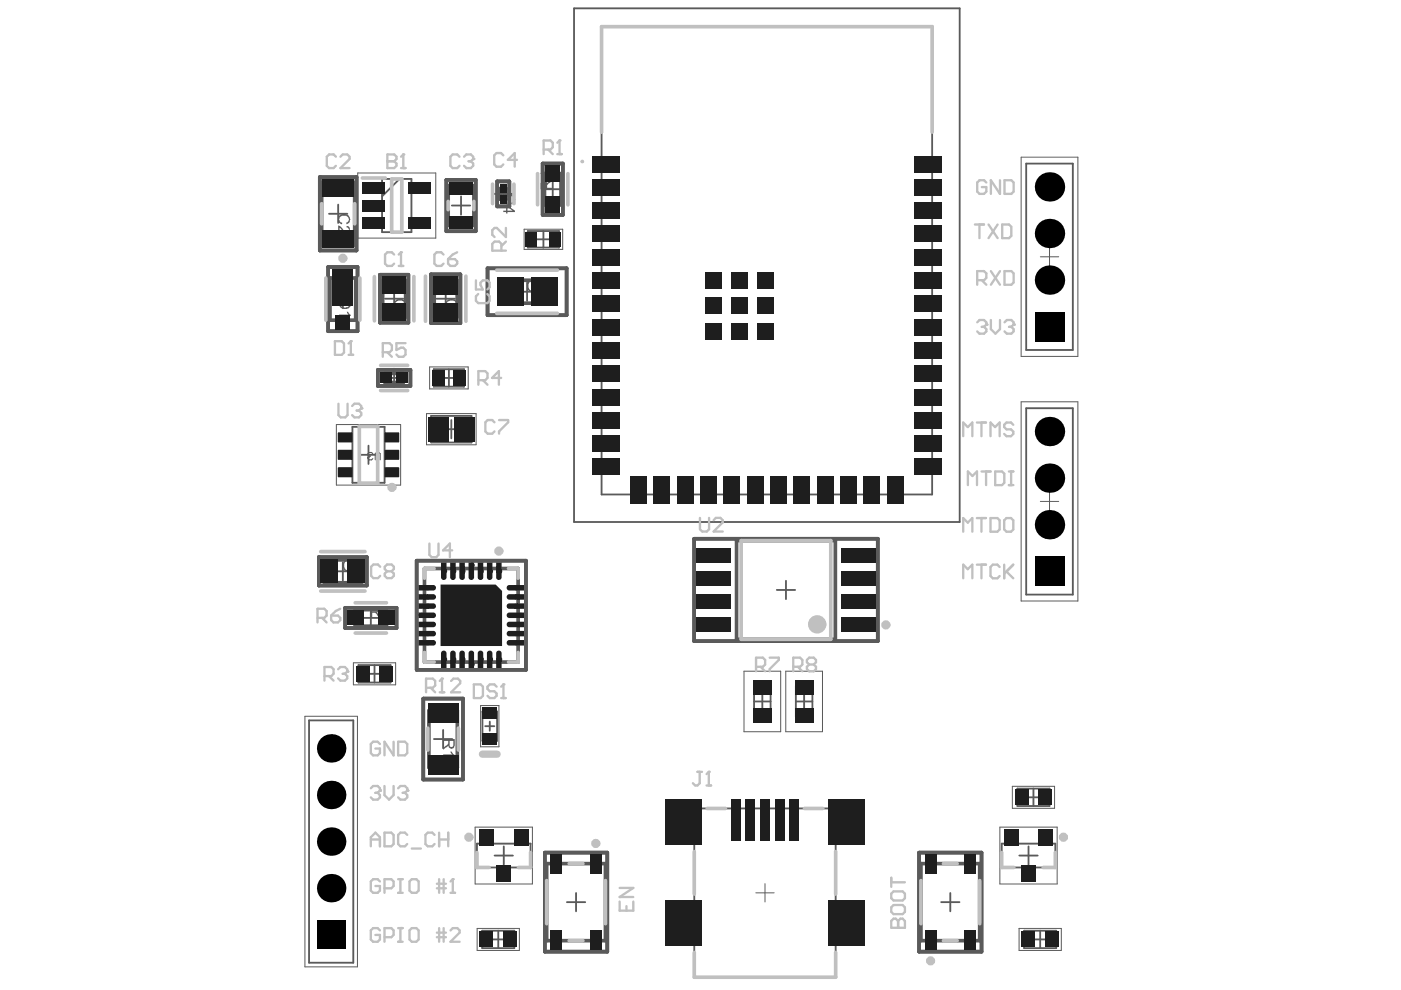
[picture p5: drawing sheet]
<svg xmlns="http://www.w3.org/2000/svg" width="297mm" height="210mm" viewBox="0 0 297 210" stroke-linecap="round" stroke-linejoin="round" font-family="sans-serif">
<g fill="none" stroke="#5a5a5a" stroke-width=".39">
<path d="M121.7 1.8h81.8v108.9h-81.8zM127.5 5.7h70.1v99.1h-70.1zM81 37.9h6.2v11.3h-6.2zM84.7 37.9l-3.7 3.7M106.7 39.2v3.9M117.2 38.2v3.9M217.6 34.7h9.9v39.5h-9.9zM69.8 45.3h3.8M71.7 43.4v3.9M95.8 43.6h3.9M97.7 41.6v3.9M104.8 41.1h3.8"/>
<path d="M111.8 59.9v3.9M111.9 49h6.6v3.5h-6.6zM113.5 50.7h3.5M115.2 49v3.5M115.2 40.1h3.9M70.7 63.4h3.9M72.7 61.5v3.9M81.6 63.3h3.9M83.6 61.4v3.9M83.6 78.2v3.9M92 78.3h6.4v3.7h-6.4zM92.5 63.3h3.9"/>
<path d="M94.5 61.4v3.9M95.2 78.3v3.7M109.8 61.9h3.9M74.7 90.5h6.8v11.9h-6.8zM76.2 96.4h3.9M78.1 94.5v3.9M81.6 80.1h3.9M91.4 88.2h8.6v5.6h-8.6zM93.3 80.1h3.7M93.7 91h3.9M95.7 89.1v3.8M217.6 86.6h9.9v39.5h-9.9z"/>
<path d="M72.7 119.2v3.9M70.7 121.1h3.9M76.7 131h3.9M78.6 129.1v3.9M98 130.5h3.9M99.9 128.5v3.9M164.7 125.1h3.9M166.6 123.1v3.9M65.5 152.7h9.4v51.4h-9.4zM76 141h6.8v3.7h-6.8zM77.6 142.9h3.7M79.4 141v3.7"/>
<path d="M92 156.7h3.9M94 154.8v3.8M102.3 150.9h3.1v6.2h-3.1zM102.9 154h1.9M103.8 153v1.9M159.9 148.7h3.5M159.9 145.4h3.5v6.6h-3.5zM161.6 147v3.5M168.7 148.7h3.5M168.7 145.4h3.5v6.6h-3.5zM170.5 147v3.5M101.1 178.9h11.4v5h-11.4z"/>
<path d="M106.8 179.5v3.8M147.2 171.4h30v35.8h-30zM212.4 178.9h11.4v5h-11.4zM215.7 167.2h6.8v3.7h-6.8zM217.3 169h3.7M218.1 179.5v3.8M219.1 167.2v3.7M102.2 197.3h6.8v3.7h-6.8zM103.8 199.2h3.7M104.9 181.4h3.9M105.6 197.3v3.7M120.2 191.3h3.9"/>
<path d="M122.1 189.3v3.9M199.5 191.3h3.9M201.5 189.3v3.9M216.1 181.4h3.9M217.1 197.3h6.8v3.7h-6.8zM218.7 199.2h3.7M220.5 197.3v3.7"/>
</g>
<g fill="none" stroke="#5a5a5a" stroke-width=".21">
<path d="M75.8 36.7h16.6v13.8h-16.6zM216.5 33.3h12v42.3h-12zM111.1 48.6h8.2v4.3h-8.2zM220.6 54.4h3.9M222.5 52.5v3.9M91.1 77.8h8.2v4.7h-8.2zM71.3 90h13.6v12.9h-13.6zM90.4 87.7h10.5v6.6h-10.5zM216.5 85.2h12v42.2h-12zM220.6 106.3h3.9M222.5 104.4v3.9M64.6 151.9h11.2v53.1h-11.2z"/>
<path d="M74.9 140.5h9v4.7h-9zM101.9 149.6h3.9v8.7h-3.9zM157.7 142.3h7.8v12.8h-7.8zM166.6 142.3h7.8v12.8h-7.8zM100.7 175.4h12.2v12h-12.2zM212 175.4h12.1v12h-12.1zM214.6 166.7h9v4.7h-9zM101.2 196.8h8.9v4.7h-8.9zM160.2 189.3h3.9M162.2 187.4v3.8M216.1 196.8h8.9v4.7h-8.9z"/>
</g>
<g fill="none" stroke="#5a5a5a" stroke-width=".78">
<path d="M67.8 37.5h7.8v15.6h-7.8zM68.2 38.7h7v13.2h-7zM94.6 38.1h6.3v10.9h-6.3zM95 39.4h5.5v8.4h-5.5zM105.4 38.5h2.6v5.3h-2.6zM106.1 39.9h1.2v2.4h-1.2zM115.1 34.7h4.2v10.9h-4.2zM115.4 36.8h3.5v6.6h-3.5zM69.6 56.6h6.2v13.6h-6.2zM70 58.9h5.4v9h-5.4zM80.5 58.3h6.1v10.1h-6.1zM81.1 59.4h4.9v7.8h-4.9z"/>
<path d="M91.4 58.2h6.2v10.3h-6.2zM92.1 59.4h4.8v7.8h-4.8zM103.4 56.9h16.7v9.9h-16.7zM107.9 59.4h7.7v4.9h-7.7zM80.1 78.4h6.9v3.4h-6.9zM81.6 79.2h3.9v1.9h-3.9zM67.6 118.1h10.2v6h-10.2zM68.8 118.7h7.8v4.9h-7.8zM88.3 118.9h23.2v23.1h-23.2zM147.2 114.2h38.9v21.7h-38.9zM156.2 114.6h20.9v20.9h-20.9zM73.2 128.9h10.9v4.3h-10.9z"/>
<path d="M75.3 129.3h6.6v3.5h-6.6zM90 120.5h19.9v19.9h-19.9zM89.7 148.1h8.5v17.2h-8.5zM90.9 150.7h6.1v12h-6.1zM115.5 180.8h13.3v21h-13.3zM115.9 183.1h12.5v16.3h-12.5zM194.9 180.8h13.2v21h-13.2zM195.3 183.1h12.4v16.3h-12.4z"/>
</g>
<g fill="#5a5a5a">
<path d="M114.6 36.7h2.6v.3h-2l.4 .6h-.4l-.2-.5-.3-.1z"/>
<path d="M106.8 41.6a1.39 1.39 0 0 1 2.3 .2l.1 .1a.98 .98 0 0 1-.6 1.4l-.2-.3a.8 .8 0 0 0 .4-1.1 .8 .8 0 0 0-1-.4 .82 .82 0 0 0-.8 .5 .82 .82 0 0 0 .2 .9l.4 .1-.1 .4a1.18 1.18 0 0 1-.7-1.8z"/>
<path d="M71.9 66.7h2l-.4-.6h.3l.2 .4 .4 .3v.2h-2.5z"/>
<path d="M112 59.6a1.14 1.14 0 0 1 1.8 .3v.2l-.3 .1a.76 .76 0 0 0-.9-.6 .76 .76 0 0 0-.6 .9 .85 .85 0 0 0 .3 .9 .85 .85 0 0 0 1 .1l.2-.5 .4 .2a1.2 1.2 0 0 1-2 .2 2.21 2.21 0 0 1 .1-1.8z"/>
<path d="M114.5 59.4h1.2v.3h-1l-.1 .7a.78 .78 0 0 1 1.1 .2 .78 .78 0 0 1-.2 1.1v.1a.81 .81 0 0 1-1.3-.6h.3a.52 .52 0 0 0 .8 .4 .52 .52 0 0 0 0-.9l-.2-.2-.5 .1-.1 .2-.3-.1z"/>
<path d="M71.8 45.9a1.41 1.41 0 0 1 1.4-.5 1.41 1.41 0 0 1 1.1 1v.1a1.03 1.03 0 0 1-.8 1l-.1-.3a.78 .78 0 0 0 .5-1 .78 .78 0 0 0-1-.4 .81 .81 0 0 0-.9 .4 .81 .81 0 0 0 .2 .9l.4 .1-.1 .3a1.07 1.07 0 0 1-.7-1.6z"/>
<path d="M71.7 47.8l.4 .1 .4 .4a1.07 1.07 0 0 0 1.3 .7l.1-.1a.5 .5 0 0 0-.4-.7v-.4a.81 .81 0 0 1 .7 1.2 .81 .81 0 0 1-1.3 .2l-.9-1v1.3h-.3z"/>
<path d="M73 118.9a1.14 1.14 0 0 1 1.8 .3v.2l-.3 .1a.76 .76 0 0 0-.9-.6 .76 .76 0 0 0-.6 .8 .85 .85 0 0 0 .3 1 .85 .85 0 0 0 1 0l.2-.5 .4 .2a1.2 1.2 0 0 1-2.1 .2 2.21 2.21 0 0 1 .2-1.7z"/>
<path d="M83.7 63.8a1.69 1.69 0 0 1 2.3 .2 1.08 1.08 0 0 1-.7 1.5l-.1-.3a.76 .76 0 0 0 .6-.9 .76 .76 0 0 0-.8-.6 .85 .85 0 0 0-1 .3 .85 .85 0 0 0 0 1l.5 .2-.2 .4a1.22 1.22 0 0 1-.6-1.8z"/>
<path d="M83.6 66.7h1.9l-.4-.5 .3-.1 .2 .4 .4 .3v.2h-2.4z"/>
<path d="M100 130.9l.5-.4h2v.3h-1.5a.66 .66 0 0 0-.8 .7 .66 .66 0 0 0 .8 .6h1.5v.4h-1.6a1.04 1.04 0 0 1-.9-1.6z"/>
<path d="M94 160h1.8l-.4-.6h.4l.2 .5 .3 .1 .1 .3h-2.4z"/>
<path d="M94 161l.3 .1 .4 .4a1.27 1.27 0 0 0 1.2 .8l.2-.3a.42 .42 0 0 0 0-.4 .42 .42 0 0 0-.5-.2l.1-.4a.8 .8 0 0 1 .7 1.1 .8 .8 0 0 1-1.2 .4l-1.1-1.1v1.2h-.1z"/>
<path d="M94.5 63.9a1.42 1.42 0 0 1 2.5 .3 .95 .95 0 0 1-.7 1.3l-.1-.3a.82 .82 0 0 0 .4-1.1 .82 .82 0 0 0-1.1-.4 .75 .75 0 0 0-.8 .7 .75 .75 0 0 0 .6 .8l-.1 .4a1.2 1.2 0 0 1-.7-1.7z"/>
<path d="M115 38.6l-.1 1.2h.8v-.7a.43 .43 0 0 0-.1-.5 .43 .43 0 0 0-.6 0zM114.8 38.3a.76 .76 0 0 1 1.2 .5l1.2-.9v.4l-1.2 .9v.6h1.2v.3h-2.6v-1.3z"/>
<path d="M107.6 43.9v.8h1.1zM107.3 43.6h.3l1.6 1.1v.3h-1.6v.3h-.3v-.3h-.6v-.3h.6z"/>
<path d="M72.2 63.8v.5a.88 .88 0 0 0 1.1 .9 .72 .72 0 0 0 .8-.9v-.5zM71.9 63.4h2.5v1a1.09 1.09 0 0 1-.6 1 1.09 1.09 0 0 1-1.1 0 1.04 1.04 0 0 1-.8-1.1z"/>
<path d="M75.5 119.3a.45 .45 0 0 0 .9 0 .45 .45 0 0 0-.9 0zM75.5 120.1a.53 .53 0 0 0 .1 .8 .53 .53 0 0 0 .8-.2 .53 .53 0 0 0-.3-.8h-.4zM75.3 119a.72 .72 0 0 1 1-.3 .72 .72 0 0 1 .1 1h-.2a.76 .76 0 0 1 .3 1.3 .76 .76 0 0 1-1.2-.3l-.1-.7 .4-.3a.6 .6 0 0 1-.3-.7z"/>
<path d="M100.8 133.1v.8h1.2zM100.5 132.8h.3l1.7 1.1v.3h-1.7v.3h-.3v-.3h-.6v-.3h.6z"/>
<path d="M95.3 157.1v.7a.42 .42 0 0 0 .4 .6 .42 .42 0 0 0 .4-.5v-.8zM94 156.7h2.4v1.2a.71 .71 0 0 1-.5 .8 .71 .71 0 0 1-.9-.5l-1 .8v-.4l1-.9v-.6h-1z"/>
<path d="M78.9 128.8v.8h.7a.43 .43 0 0 0 .6-.3 .43 .43 0 0 0-.5-.5zM78.6 128.5h1.1a.66 .66 0 0 1 .9 .6 .66 .66 0 0 1-.7 .7l.9 1.2h-.4l-.8-1.1h-.7v1.1h-.3z"/>
<path d="M81.2 128.7h.1a.77 .77 0 0 1 1.3 .4h-.3a.5 .5 0 0 0-.6-.4 .5 .5 0 0 0-.4 .6v.4a.75 .75 0 0 1 1.1 0 .75 .75 0 0 1-.1 1.1v.1a.87 .87 0 0 1-1 0 .87 .87 0 0 1-.3-1v-.7zM81.4 129.8a.64 .64 0 0 0 0 .7 .64 .64 0 0 0 .6 .3 .6 .6 0 0 0 .3-.8 .6 .6 0 0 0-.8-.3z"/>
<path d="M94.6 66.1l.2-.1a1.81 1.81 0 0 1 2.2 .5l-.1 .7-.5 .3-.1-.3a.54 .54 0 0 0 .4-.7 .54 .54 0 0 0-.8-.3l-.2-.1a.8 .8 0 0 1-.1 1.4 .8 .8 0 0 1-1.2-.7zM94.8 66.7a.53 .53 0 0 0 1 0 .53 .53 0 0 0-1 0z"/>
</g>
<path d="M78 97h.1M78 97v.2l.3 .3h.5l.2-.3M78.3 96.7l-.3 .3M78.3 96.7h.2M79 96.2l-.2-.3h-.5l-.3 .3v.3l.3 .2M79.6 97.5v-1.3l.2-.3h.5l.3 .3v1.3" fill="none" stroke="#5a5a5a" stroke-width=".23"/>
<g fill="none" stroke="#c0c0c0" stroke-width=".78">
<path d="M76.8 37.7h4.9M83 37.9h2.2v11.3h-2.2zM104.4 39v4.2M109 39v4.2M114 36.8v6.6M120.4 36.8v6.6M127.5 28v-22.3h70.1v22.3M68.2 43.2v4.3M69.1 58.9v9M75.2 43.2v4.3M76.3 58.9v9M79.4 58.6v9.4"/>
<path d="M87.8 58.6v9.4M90.2 58.6v9.5M95 42.7v1.8M98.8 58.6v9.5M100.5 42.7v1.8M105.3 57.3h12.9M80.7 77.5h5.7M105.3 66.4h12.9M76.2 90.4h3.9v12.1h-3.9zM80.7 82.8h5.7M68 117h9.4M157.1 114.6h19v20.9h-19z"/>
<path d="M68 125.3h9.4M75.3 134.2h6.6M75.3 127.8h6.6M90 138.3v2.1h2M92 120.5h-2v2.1M107.8 120.5h2.1v2.1M109.9 138.3v2.1h-2.1M90.7 154.4v4.6M97.2 154.4v4.6M149.9 171.4h3.9M170.6 171.4h3.9M101.1 180.8v3.1h2.6"/>
<path d="M112.5 180.8v3.1h-2.6M115.9 186.7v9.1M120.7 183.1h2.9M120.7 199.4h2.9M128.4 186.7v9.1M147.2 180.5v9.1M177.2 180.5v9.1M195.3 186.7v9.1M200 183.1h2.9M200 199.4h2.9M207.7 186.7v9.1M212.4 180.8v3.1h2.6"/>
<path d="M223.8 180.8v3.1h-2.6M147.2 201.9v5.3h30v-5.3"/>
</g>
<path d="M102.3 159.9h3.1" fill="none" stroke="#c0c0c0" stroke-width="1.6"/>
<path d="M78.6 179.4v-1.9l1-1 1 1v1.9M78.6 167.1l.5-.5h1l.5 .5v.5M78.6 178h2M81.5 176.5h1.5l.4 .5v2l-.4 .4h-1.5zM86.3 177l-.4-.5h-1l-.5 .5v2l.5 .4h1l.4-.4M87.3 179.9h1.9M92.1 177l-.4-.5h-1l-.5 .5v2l.5 .4h1l.4-.4M93.1 178h1.9M93.1 176.5v2.9M95 176.5v2.9" fill="none" stroke="#c0c0c0" stroke-width=".49"/>
<circle cx="80.6" cy="167.6" r=".25" fill="#c0c0c0"/>
<path d="M79.6 168.1h.5M80.1 168.1l.5 .5v.5l-.5 .4h-1l-.5-.4M80.6 167.6l-.5 .5M81.5 166.6v2l1 .9 .9-.9v-2M84.4 167.1l.5-.5h1l.4 .5v.5" fill="none" stroke="#c0c0c0" stroke-width=".49"/>
<circle cx="86.3" cy="167.6" r=".25" fill="#c0c0c0"/>
<g fill="none" stroke="#c0c0c0" stroke-width=".49">
<path d="M80.6 157.7l-.5-.4h-1l-.5 .4v2l.5 .5h1l.5-.5v-1h-1M83.4 157.3v2.9l-1.9-2.9v2.9M84.4 157.3h1.5l.4 .4v2l-.4 .5h-1.5zM85.4 168.1h.5M85.9 168.1l.4 .5v.5l-.4 .4h-1l-.5-.4M86.3 167.6l-.4 .5M80.6 186.9l-.5-.5h-1l-.5 .5v1.9l.5 .5h1l.5-.5v-.9h-1M81.5 188.3h1.5l.4-.4v-1l-.4-.5h-1.5v2.9M84.4 186.4h1M84.4 189.3h1M84.9 186.4v2.9M86.8 186.9l.5-.5h1l.5 .5v1.9l-.5 .5h-1l-.5-.5z"/>
<path d="M92.6 188.3h1.9M92.6 187.4h1.9M93.1 186.4v2.9M94.1 186.4v2.9M95.5 189.3h1M96 186.4v2.9"/>
</g>
<circle cx="96" cy="186.4" r=".25" fill="#c0c0c0"/>
<g fill="none" stroke="#c0c0c0" stroke-width=".49">
<path d="M80.6 197.3l-.5-.5h-1l-.5 .5v1.9l.5 .5h1l.5-.5v-1h-1M81.5 198.7h1.5l.4-.5v-.9l-.4-.5h-1.5v2.9M84.4 196.8h1M84.4 199.7h1M84.9 196.8v2.9M86.8 197.3l.5-.5h1l.5 .5v1.9l-.5 .5h-1l-.5-.5zM92.6 198.7h1.9M92.6 197.7h1.9M93.1 196.8v2.9M94.1 196.8v2.9M95.5 197.3l.5-.5h1l.4 .5v.4l-1.9 2h1.9M96 186.4l-.5 .5"/>
<path d="M189 196.7h2.9v-1.4l-.5-.5h-.5l-.5 .5v1.4"/>
</g>
<circle cx="190.4" cy="196.7" r=".25" fill="#c0c0c0"/>
<path d="M207.2 68.3l.5-.4h.9l.5 .4v.5M131.4 191.2v1.9h2.9v-1.9M131.4 188.3h2.9l-2.9 1.9h2.9M132.8 192.1v1M189 196.7v-1.4l.4-.5h.5l.5 .5v1.4M189 186.1v1.9M189 189.5l.4-.5h2l.5 .5v.9l-.5 .5h-2l-.4-.5zM189 192.4l.4-.5h2l.5 .5v.9l-.5 .5h-2l-.4-.5zM189 187.1h2.9" fill="none" stroke="#c0c0c0" stroke-width=".49"/>
<circle cx="209.1" cy="68.8" r=".25" fill="#c0c0c0"/>
<path d="M208.2 69.3h.4M208.6 69.3l.5 .5v.5l-.5 .4h-.9l-.5-.4M209.1 68.8l-.5 .5M210.1 67.9v1.9l.9 .9 1-.9v-1.9M213 68.3l.5-.4h.9l.5 .4v.5" fill="none" stroke="#c0c0c0" stroke-width=".49"/>
<circle cx="214.9" cy="68.8" r=".25" fill="#c0c0c0"/>
<g fill="none" stroke="#c0c0c0" stroke-width=".49">
<path d="M209.1 38.7l-.5-.5h-.9l-.5 .5v1.9l.5 .5h.9l.5-.5v-.9h-.9M212 38.2v2.9l-1.9-2.9v2.9M213 38.2h1.4l.5 .5v1.9l-.5 .5h-1.4zM206.7 47.6h1.9M207.2 59.4h1.4l.5-.5v-.9l-.5-.5h-1.4v2.9M207.7 47.6v2.9M208.2 59.4l.9 1M209.6 47.6l1.9 2.9M210.1 57.5l1.9 2.9M211.5 47.6l-1.9 2.9M212 57.5l-1.9 2.9M212.5 47.6h1.4l.5 .5v1.9l-.5 .5h-1.4z"/>
<path d="M213 57.5h1.4l.5 .5v1.9l-.5 .5h-1.4zM213.9 69.3h.5M214.4 69.3l.5 .5v.5l-.5 .4h-.9l-.5-.4M214.9 68.8l-.5 .5M204.2 92.5v-2.9l1 1 1-1v2.9M207.1 89.6h1.9M208.1 89.6v2.9M208.1 100h1.9M209.1 100v2.9M210 92.5v-2.9l1 1 .9-1v2.9M211 100h1.4l.5 .4v2l-.5 .5h-1.4zM213.9 100h1"/>
<path d="M214.4 100v2.9M214.8 90.1l-.4-.5h-1l-.5 .5v.5l.5 .4h1l.4 .5v.5l-.4 .5h-1l-.5-.5M91 115.2v2.5l.5 .4h1l.5-.4v-2.5M95.9 116.7h-2l1.5-1.5v2.9M204.2 112.7v-2.9l1 1 1-1v2.9M205.2 102.9v-2.9l1 .9 .9-.9v2.9M207.1 119.7h1.9M207.1 109.8h1.9M208.1 109.8v2.9M208.1 119.7v2.9M210 109.8h1.5l.4 .5v2l-.4 .4h-1.5zM212.9 110.3l.5-.5h1l.4 .5v2l-.4 .4h-1l-.5-.4z"/>
<path d="M212.9 119.7v2.9M213.9 102.9h1M214.8 119.7l-1.9 2M204.2 122.6v-2.9l1 1 1-1v2.9M211.9 120.2l-.4-.5h-1l-.5 .5v1.9l.5 .5h1l.4-.5M213.4 121.2l1.4 1.4M90.3 145.8h1.5l.5-.5v-.9l-.5-.5h-1.5v2.9M91.3 145.8l1 1M93.2 146.8h1M93.7 143.9v2.9"/>
</g>
<circle cx="93.7" cy="143.9" r=".25" fill="#c0c0c0"/>
<path d="M93.7 143.9l-.5 .5M95.6 144.4l.5-.5h1l.5 .5v.5l-2 1.9h2M100.5 145.1h1.4l.5 .5v1.9l-.5 .5h-1.4zM105.3 145.6l-.5-.5h-1l-.4 .5v.5l.4 .5h1l.5 .4v.5l-.5 .5h-1l-.4-.5M106.3 148h.9M106.7 145.1v2.9" fill="none" stroke="#c0c0c0" stroke-width=".49"/>
<circle cx="106.7" cy="145.1" r=".25" fill="#c0c0c0"/>
<g fill="none" stroke="#c0c0c0" stroke-width=".49">
<path d="M67.3 131h1.5l.4-.5v-.9l-.4-.5h-1.5v2.9M68.3 131l.9 1M70.2 130.5h1.5l.4 .5v.5l-.4 .5h-1l-.5-.5zM72.1 129.1l-.9 .5-1 .9M163.2 139.4h1.9v.5l-1.9 2v.4M68.8 143.3h1.4l.5-.4v-1l-.5-.5h-1.4v2.9M69.8 143.3l.9 1M71.7 141.9l.5-.5h.9l.5 .5v.5M106.7 145.1l-.4 .5M160.3 141.4h1.4l.5-.5v-1l-.5-.5h-1.4v2.9M161.3 141.4l.9 .9M168.2 141.4h1.4l.5-.5v-1l-.5-.5h-1.4v2.9"/>
<path d="M169.1 141.4l1 .9M171.6 140.9l-.5-.5v-.5l.5-.5h.9l.5 .5v.5l-.5 .5M171.6 140.9l-.5 .5v.5l.5 .4h.9l.5-.4v-.5l-.5-.5M171.6 140.9h.9"/>
</g>
<circle cx="73.6" cy="142.4" r=".25" fill="#c0c0c0"/>
<path d="M71 72.3h1.5l.4 .5v2l-.4 .4h-1.5zM73.9 75.2h1M74.4 72.3v2.9M80.6 120.2l-.5-.5h-.9l-.5 .5v1.9l.5 .5h.9l.5-.5M82.1 121.1l-.5-.4v-.5l.5-.5h.9l.5 .5v.5l-.5 .4M82.1 121.1l-.5 .5v.5l.5 .5h.9l.5-.5v-.5l-.5-.5M82.1 121.1h.9M72.7 142.9h.4M73.1 142.9l.5 .4v.5l-.5 .5h-.9l-.5-.5M73.6 142.4l-.5 .5" fill="none" stroke="#c0c0c0" stroke-width=".49"/>
<circle cx="74.4" cy="72.3" r=".25" fill="#c0c0c0"/>
<path d="M94 54l-.4-.5h-1l-.5 .5v1.9l.5 .5h1l.4-.5M95 54.9h1.4l.5 .5v.5l-.5 .5h-.9l-.5-.5zM96.9 53.5l-.9 .5-1 .9M74.4 72.3l-.5 .5M71.8 85.6v2.4l.4 .5h1l.5-.5v-2.4M74.7 86.1l.4-.5h1l.5 .5v.5M104.8 89.5l-.4-.4h-1l-.5 .4v2l.5 .5h1l.4-.5M105.8 89.1h1.9v.4l-1.9 2v.5" fill="none" stroke="#c0c0c0" stroke-width=".49"/>
<circle cx="76.6" cy="86.6" r=".25" fill="#c0c0c0"/>
<g fill="none" stroke="#c0c0c0" stroke-width=".49">
<path d="M71.2 33.2l-.5-.5h-.9l-.5 .5v2l.5 .4h.9l.5-.4M72.2 33.2l.5-.5h.9l.5 .5v.5l-1.9 1.9h1.9M83.6 54l-.5-.5h-1l-.5 .5v1.9l.5 .5h1l.5-.5M84.5 56.4h1M85 53.5v2.9M100.9 59.4v2h1.5l-.5-1v-.5l.5-.5h.9l.5 .5v1l-.5 .5M81.2 74.7h1.4l.5-.5v-1l-.5-.4h-1.4v2.9M82.1 74.7l1 1M86 72.8h-2v1.4l1-.5h.5l.5 .5v1l-.5 .5h-1l-.5-.5M101.4 62.3l-.5 .5v1l.5 .5h1.9l.5-.5v-1l-.5-.5M75.6 87h.5M76.1 87l.5 .5v.5l-.5 .5h-1l-.4-.5"/>
<path d="M76.6 86.6l-.5 .4M101.4 80.6h1.5l.5-.5v-.9l-.5-.5h-1.5v2.9M102.4 80.6l1 1M106.3 80.1h-2l1.5-1.4v2.9"/>
</g>
<circle cx="85" cy="53.5" r=".25" fill="#c0c0c0"/>
<path d="M82.1 32.7v2.9h1.5l.5-.4v-.5l-.5-.5h-1.5M85 53.5l-.5 .5" fill="none" stroke="#c0c0c0" stroke-width=".49"/>
<circle cx="82.1" cy="34.2" r=".25" fill="#c0c0c0"/>
<path d="M82.1 32.7h1.5l.5 .5v.5l-.5 .5h-1.5M85 35.6h1M85.5 32.7v2.9" fill="none" stroke="#c0c0c0" stroke-width=".49"/>
<circle cx="85.5" cy="32.7" r=".25" fill="#c0c0c0"/>
<path d="M85.5 32.7l-.5 .5M115.3 31.7h1.4l.5-.5v-.9l-.5-.5h-1.4v2.9M116.2 31.7l1 1M118.2 32.7h.9M118.6 29.8v2.9M106.3 53.1v-1.4l-.5-.5h-.9l-.5 .5v1.4h2.9M107.3 48.3v2l-2-2h-.4l-.5 .5v1l.5 .5M107.3 51.2l-1 1M148.4 109.8v2.4l.5 .5h1l.4-.5v-2.4M151.3 110.3l.5-.5h.9l.5 .5v.5l-1.9 1.9h1.9" fill="none" stroke="#c0c0c0" stroke-width=".49"/>
<circle cx="118.6" cy="29.8" r=".25" fill="#c0c0c0"/>
<path d="M97.4 33.2l-.5-.5h-.9l-.5 .5v2l.5 .4h.9l.5-.4M98.4 33.2l.5-.5h.9l.5 .5v.5M106.7 32.9l-.5-.4h-.9l-.5 .4v2l.5 .4h.9l.5-.4M109.6 33.9h-1.9l1.4-1.4v2.8M118.6 29.8l-.4 .5" fill="none" stroke="#c0c0c0" stroke-width=".49"/>
<circle cx="100.3" cy="33.7" r=".25" fill="#c0c0c0"/>
<path d="M99.4 34.2h.4M99.8 34.2l.5 .5v.5l-.5 .4h-.9l-.5-.4M100.3 33.7l-.5 .5M147.9 163.6h.9M148.4 163.6v2.5l-.5 .4h-.5l-.5-.4M149.8 166.5h1M150.3 163.6v2.9" fill="none" stroke="#c0c0c0" stroke-width=".49"/>
<circle cx="150.3" cy="163.6" r=".25" fill="#c0c0c0"/>
<path d="M150.3 163.6l-.5 .5" fill="none" stroke="#c0c0c0" stroke-width=".49"/>
<g fill="none" stroke="#c0c0c0" stroke-width=".97">
<circle cx="72.7" cy="54.8" r=".49"/>
<circle cx="83.1" cy="103.3" r=".49"/>
<circle cx="105.8" cy="116.8" r=".49"/>
<circle cx="187.8" cy="132.5" r=".49"/>
<circle cx="99.4" cy="177.5" r=".49"/>
<circle cx="126.3" cy="178.8" r=".49"/>
<circle cx="225.5" cy="177.5" r=".49"/>
<circle cx="197.3" cy="203.7" r=".49"/>
</g>
<circle cx="123.5" cy="34.2" r=".19" fill="none" stroke="#c0c0c0" stroke-width=".39"/>
<circle cx="173.3" cy="132.4" r=".97" fill="none" stroke="#c0c0c0" stroke-width="1.9"/>
<g fill="#1e1e1e">
<path d="M107.5 124.3l.4-.3h3.2v1.2h-3.2l-.5-.5z"/>
<path d="M107.7 126.1l3.4-.1v1.1h-3.1a.59 .59 0 0 1-.6-.4 .59 .59 0 0 1 .3-.6z"/>
<path d="M107.5 128.2l.4-.3h3.2v1.2h-3.2l-.5-.5z"/>
<path d="M107.5 130.1l.4-.2h3.2v1.1h-3.2l-.4-.2z"/>
<path d="M107.5 132.1l.4-.3h3.2v1.2h-3.2l-.5-.5z"/>
<path d="M107.7 133.9l3.4-.1v1.1h-3.1a.59 .59 0 0 1-.6-.4 .59 .59 0 0 1 .3-.6z"/>
<path d="M107.5 136l.4-.3h3.2v1.2h-3.2l-.5-.5z"/>
<path d="M88.7 135.7h3.1a.58 .58 0 0 1 .6 .6 .58 .58 0 0 1-.6 .6h-3.1z"/>
<path d="M88.7 133.8h3.1a.58 .58 0 0 1 .6 .5 .58 .58 0 0 1-.6 .6h-3.1z"/>
<path d="M88.7 131.8h3.1a.58 .58 0 0 1 .6 .6 .58 .58 0 0 1-.6 .6h-3.1z"/>
<path d="M88.7 129.9h3.1a.58 .58 0 0 1 .6 .6 .58 .58 0 0 1-.6 .5h-3.1z"/>
<path d="M88.7 127.9h3.1a.58 .58 0 0 1 .6 .6 .58 .58 0 0 1-.6 .6h-3.1z"/>
<path d="M88.7 126h3.1a.58 .58 0 0 1 .6 .6 .58 .58 0 0 1-.6 .5h-3.1z"/>
<path d="M88.7 124h3.1a.58 .58 0 0 1 .6 .6 .58 .58 0 0 1-.6 .6h-3.1z"/>
<path d="M105.3 138.2a.59 .59 0 0 1 .6-.2 .59 .59 0 0 1 .5 .5v3.1h-1.2z"/>
<path d="M103.3 138.2a.59 .59 0 0 1 .7-.2 .59 .59 0 0 1 .4 .5v3.1h-1.2z"/>
<path d="M101.4 138.2a.59 .59 0 0 1 .6-.2 .59 .59 0 0 1 .5 .5v3.1h-1.2z"/>
<path d="M99.4 138.2a.59 .59 0 0 1 .7-.2 .59 .59 0 0 1 .4 .5v3.1h-1.2z"/>
<path d="M97.5 138.2a.59 .59 0 0 1 .6-.2 .59 .59 0 0 1 .5 .5v3.1h-1.2z"/>
<path d="M95.5 138.2a.59 .59 0 0 1 .7-.2 .59 .59 0 0 1 .4 .5v3.1h-1.1z"/>
<path d="M93.6 138.2a.59 .59 0 0 1 .7-.2 .59 .59 0 0 1 .4 .5v3.1h-1.2z"/>
<path d="M93.5 119.3h1.2v3.1a.58 .58 0 0 1-.6 .6 .58 .58 0 0 1-.6-.6z"/>
<path d="M95.5 119.3h1.1v3.1a.58 .58 0 0 1-.6 .6 .58 .58 0 0 1-.5-.6z"/>
<path d="M97.4 119.3h1.2v3.1a.58 .58 0 0 1-.6 .6 .58 .58 0 0 1-.6-.6z"/>
<path d="M99.3 119.3h1.2v3.1a.58 .58 0 0 1-.6 .6 .58 .58 0 0 1-.6-.6z"/>
<path d="M101.3 119.3h1.2v3.1a.58 .58 0 0 1-.6 .6 .58 .58 0 0 1-.6-.6z"/>
<path d="M103.2 119.3h1.2v3.1a.58 .58 0 0 1-.6 .6 .58 .58 0 0 1-.6-.6z"/>
<path d="M105.2 119.3h1.2v3.1a.58 .58 0 0 1-.6 .6 .58 .58 0 0 1-.6-.6z"/>
<path d="M93.4 123.9h11.7l1.3 1.4v11.7h-13z"/>
</g>
<g fill="#000">
<circle cx="222.5" cy="39.6" r="3.1"/>
<circle cx="222.5" cy="59.4" r="3.1"/>
<circle cx="222.5" cy="49.5" r="3.1"/>
<circle cx="222.5" cy="91.5" r="3.1"/>
<circle cx="222.5" cy="111.3" r="3.1"/>
<circle cx="222.5" cy="101.4" r="3.1"/>
<circle cx="70.2" cy="158.7" r="3"/>
<circle cx="70.2" cy="168.6" r="3"/>
<circle cx="70.2" cy="178.4" r="3"/>
<circle cx="70.2" cy="188.3" r="3"/>
</g>
<g fill="#000">
<path d="M219.4 66.2h6.2v6.2h-6.2z" fill-rule="evenodd"/>
<path d="M219.4 118h6.2v6.2h-6.2z" fill-rule="evenodd"/>
<path d="M67.2 195.2h6v6h-6z" fill-rule="evenodd"/>
</g>
<g fill="#1e1e1e">
<path d="M71.1 66.7h3.1v3.1h-3.1z" fill-rule="evenodd"/>
<path d="M70.5 57h4.3v7.8h-4.3z" fill-rule="evenodd"/>
<path d="M112.5 58.8h5.7v6.1h-5.7z" fill-rule="evenodd"/>
<path d="M105.3 58.8h5.7v6.1h-5.7z" fill-rule="evenodd"/>
<path d="M68.4 48.9h6.6v3.7h-6.6z" fill-rule="evenodd"/>
<path d="M68.4 38h6.6v3.7h-6.6z" fill-rule="evenodd"/>
<path d="M73.7 118.7h3.7v4.9h-3.7z" fill-rule="evenodd"/>
<path d="M68 118.7h3.7v4.9h-3.7z" fill-rule="evenodd"/>
<path d="M81.1 64.3h4.9v3.7h-4.9z" fill-rule="evenodd"/>
<path d="M81.1 58.6h4.9v3.8h-4.9z" fill-rule="evenodd"/>
<path d="M102.3 150h3.1v2.3h-3.1z" fill-rule="evenodd"/>
<path d="M102.3 155.6h3.1v2.4h-3.1z" fill-rule="evenodd"/>
<path d="M116.7 197.3h2.5v4.1h-2.5z" fill-rule="evenodd"/>
<path d="M116.7 181.2h2.5v4h-2.5z" fill-rule="evenodd"/>
<path d="M125.1 197.3h2.5v4.1h-2.5z" fill-rule="evenodd"/>
<path d="M125.1 181.2h2.5v4h-2.5z" fill-rule="evenodd"/>
<path d="M106.7 197.5h2.9v3.3h-2.9z" fill-rule="evenodd"/>
<path d="M101.6 197.5h3v3.3h-3z" fill-rule="evenodd"/>
<path d="M101.6 175.8h3.1v3.5h-3.1z" fill-rule="evenodd"/>
<path d="M108.9 175.8h3.2v3.5h-3.2z" fill-rule="evenodd"/>
<path d="M105.3 183.5h3.1v3.5h-3.1z" fill-rule="evenodd"/>
<path d="M160.4 57.6h3.6v3.5h-3.6z" fill-rule="evenodd"/>
<path d="M160.4 63.1h3.6v3.5h-3.6z" fill-rule="evenodd"/>
<path d="M160.4 68.5h3.6v3.5h-3.6z" fill-rule="evenodd"/>
<path d="M155 68.5h3.5v3.5h-3.5z" fill-rule="evenodd"/>
<path d="M149.5 68.5h3.6v3.5h-3.6z" fill-rule="evenodd"/>
<path d="M149.5 63.1h3.6v3.5h-3.6z" fill-rule="evenodd"/>
<path d="M149.5 57.6h3.6v3.5h-3.6z" fill-rule="evenodd"/>
<path d="M155 57.6h3.5v3.5h-3.5z" fill-rule="evenodd"/>
<path d="M155 63.1h3.5v3.5h-3.5z" fill-rule="evenodd"/>
<path d="M193.7 33h5.9v3.5h-5.9z" fill-rule="evenodd"/>
<path d="M193.7 38h5.9v3.5h-5.9z" fill-rule="evenodd"/>
<path d="M193.7 42.9h5.9v3.5h-5.9z" fill-rule="evenodd"/>
<path d="M193.7 47.9h5.9v3.5h-5.9z" fill-rule="evenodd"/>
<path d="M193.7 52.8h5.9v3.5h-5.9z" fill-rule="evenodd"/>
<path d="M193.7 57.7h5.9v3.5h-5.9z" fill-rule="evenodd"/>
<path d="M193.7 62.7h5.9v3.5h-5.9z" fill-rule="evenodd"/>
<path d="M193.7 67.6h5.9v3.5h-5.9z" fill-rule="evenodd"/>
<path d="M193.7 72.6h5.9v3.5h-5.9z" fill-rule="evenodd"/>
<path d="M193.7 77.5h5.9v3.5h-5.9z" fill-rule="evenodd"/>
<path d="M193.7 82.4h5.9v3.5h-5.9z" fill-rule="evenodd"/>
<path d="M193.7 87.4h5.9v3.5h-5.9z" fill-rule="evenodd"/>
<path d="M193.7 92.3h5.9v3.5h-5.9z" fill-rule="evenodd"/>
<path d="M193.7 97.3h5.9v3.5h-5.9z" fill-rule="evenodd"/>
<path d="M188 101h3.5v5.8h-3.5z" fill-rule="evenodd"/>
<path d="M183.1 101h3.5v5.8h-3.5z" fill-rule="evenodd"/>
<path d="M178.1 101h3.5v5.8h-3.5z" fill-rule="evenodd"/>
<path d="M173.2 101h3.5v5.8h-3.5z" fill-rule="evenodd"/>
<path d="M168.3 101h3.5v5.8h-3.5z" fill-rule="evenodd"/>
<path d="M163.3 101h3.5v5.8h-3.5z" fill-rule="evenodd"/>
<path d="M158.4 101h3.5v5.8h-3.5z" fill-rule="evenodd"/>
<path d="M153.4 101h3.5v5.8h-3.5z" fill-rule="evenodd"/>
<path d="M148.5 101h3.5v5.8h-3.5z" fill-rule="evenodd"/>
<path d="M143.5 101h3.5v5.8h-3.5z" fill-rule="evenodd"/>
<path d="M138.6 101h3.5v5.8h-3.5z" fill-rule="evenodd"/>
<path d="M133.6 101h3.5v5.8h-3.5z" fill-rule="evenodd"/>
<path d="M125.6 97.3h5.8v3.5h-5.8z" fill-rule="evenodd"/>
<path d="M125.6 92.3h5.8v3.5h-5.8z" fill-rule="evenodd"/>
<path d="M125.6 87.4h5.8v3.5h-5.8z" fill-rule="evenodd"/>
<path d="M125.6 82.4h5.8v3.5h-5.8z" fill-rule="evenodd"/>
<path d="M125.6 77.5h5.8v3.5h-5.8z" fill-rule="evenodd"/>
<path d="M125.6 72.6h5.8v3.5h-5.8z" fill-rule="evenodd"/>
<path d="M125.6 67.6h5.8v3.5h-5.8z" fill-rule="evenodd"/>
<path d="M125.6 62.7h5.8v3.5h-5.8z" fill-rule="evenodd"/>
<path d="M125.6 57.7h5.8v3.5h-5.8z" fill-rule="evenodd"/>
<path d="M125.6 52.8h5.8v3.5h-5.8z" fill-rule="evenodd"/>
<path d="M125.6 47.9h5.8v3.5h-5.8z" fill-rule="evenodd"/>
<path d="M125.6 42.9h5.8v3.5h-5.8z" fill-rule="evenodd"/>
<path d="M125.6 38h5.8v3.5h-5.8z" fill-rule="evenodd"/>
<path d="M125.6 33h5.8v3.5h-5.8z" fill-rule="evenodd"/>
<path d="M90.7 160.2h6.5v4.1h-6.5z" fill-rule="evenodd"/>
<path d="M90.7 149.1h6.5v4.1h-6.5z" fill-rule="evenodd"/>
<path d="M168.5 144.3h3.9v3.1h-3.9z" fill-rule="evenodd"/>
<path d="M168.5 150.1h3.9v3.1h-3.9z" fill-rule="evenodd"/>
<path d="M159.7 144.3h3.9v3.1h-3.9z" fill-rule="evenodd"/>
<path d="M159.7 150.1h3.9v3.1h-3.9z" fill-rule="evenodd"/>
<path d="M164.3 169.5h2v8.8h-2z" fill-rule="evenodd"/>
<path d="M161.2 169.5h2v8.8h-2z" fill-rule="evenodd"/>
<path d="M158.1 169.5h1.9v8.8h-1.9z" fill-rule="evenodd"/>
<path d="M167.4 169.5h2v8.8h-2z" fill-rule="evenodd"/>
<path d="M155 169.5h1.9v8.8h-1.9z" fill-rule="evenodd"/>
<path d="M141 169.5h7.8v9.7h-7.8z" fill-rule="evenodd"/>
<path d="M216.5 197.5h3v3.3h-3z" fill-rule="evenodd"/>
<path d="M221.6 197.5h2.9v3.3h-2.9z" fill-rule="evenodd"/>
<path d="M204.4 181.2h2.5v4h-2.5z" fill-rule="evenodd"/>
<path d="M204.4 197.3h2.5v4.1h-2.5z" fill-rule="evenodd"/>
<path d="M196 181.2h2.6v4h-2.6z" fill-rule="evenodd"/>
<path d="M196 197.3h2.6v4.1h-2.6z" fill-rule="evenodd"/>
<path d="M220.2 175.8h3.1v3.5h-3.1z" fill-rule="evenodd"/>
<path d="M212.8 175.8h3.1v3.5h-3.1z" fill-rule="evenodd"/>
<path d="M216.5 183.5h3.1v3.5h-3.1z" fill-rule="evenodd"/>
<path d="M80.2 129.5h3.5v3.1h-3.5z" fill-rule="evenodd"/>
<path d="M73.6 129.5h3.5v3.1h-3.5z" fill-rule="evenodd"/>
<path d="M215.1 167.4h2.9v3.3h-2.9z" fill-rule="evenodd"/>
<path d="M220.2 167.4h2.9v3.3h-2.9z" fill-rule="evenodd"/>
<path d="M90.8 88.4h4.3v5.2h-4.3z" fill-rule="evenodd"/>
<path d="M96.3 88.4h4.3v5.2h-4.3z" fill-rule="evenodd"/>
<path d="M96.1 78.5h2.7v3.3h-2.7z" fill-rule="evenodd"/>
<path d="M91.6 78.5h2.7v3.3h-2.7z" fill-rule="evenodd"/>
<path d="M84 79h2.4v2.2h-2.4z" fill-rule="evenodd"/>
<path d="M80.7 79h2.4v2.2h-2.4z" fill-rule="evenodd"/>
<path d="M116.6 49.2h2.3v3.1h-2.3z" fill-rule="evenodd"/>
<path d="M111.5 49.2h2.4v3.1h-2.4z" fill-rule="evenodd"/>
<path d="M71.6 99.3l.2-.2h2.7l.2 .2v1.7l-.2 .2h-2.7l-.2-.2z" fill-rule="evenodd"/>
<path d="M71.8 95.4h2.7l.2 .2v1.7l-.2 .2h-2.7l-.2-.2v-1.7z" fill-rule="evenodd"/>
<path d="M71.8 91.7h2.7l.2 .2v1.7l-.2 .2h-2.7l-.2-.2v-1.7z" fill-rule="evenodd"/>
<path d="M81.5 91.9l.2-.2h2.8l.1 .2v1.7l-.1 .2h-2.8l-.2-.2z" fill-rule="evenodd"/>
<path d="M81.5 95.6l.2-.2h2.8l.1 .2v1.7l-.1 .2h-2.8l-.2-.2z" fill-rule="evenodd"/>
<path d="M81.5 99.3l.2-.2h2.8l.1 .2v1.7l-.1 .2h-2.8l-.2-.2z" fill-rule="evenodd"/>
<path d="M91.9 64.2h5.1v3.9h-5.1z" fill-rule="evenodd"/>
<path d="M91.9 58.6h5.1v3.9h-5.1z" fill-rule="evenodd"/>
<path d="M75.4 141.2h2.9v3.3h-2.9z" fill-rule="evenodd"/>
<path d="M80.5 141.2h2.9v3.3h-2.9z" fill-rule="evenodd"/>
<path d="M76.8 38.7h4.9v2.4h-4.9z" fill-rule="evenodd"/>
<path d="M76.8 42.4h4.9v2.3h-4.9z" fill-rule="evenodd"/>
<path d="M76.8 46.1h4.9v2.3h-4.9z" fill-rule="evenodd"/>
<path d="M86.6 46.1h4.8v2.3h-4.8z" fill-rule="evenodd"/>
<path d="M86.6 38.7h4.8v2.4h-4.8z" fill-rule="evenodd"/>
<path d="M115.6 35.1h3.1v3.5h-3.1z" fill-rule="evenodd"/>
<path d="M115.6 41.7h3.1v3.5h-3.1z" fill-rule="evenodd"/>
<path d="M178.3 130.9h7.4v3.1h-7.4z" fill-rule="evenodd"/>
<path d="M178.3 126h7.4v3.1h-7.4z" fill-rule="evenodd"/>
<path d="M178.3 121.1h7.4v3.1h-7.4z" fill-rule="evenodd"/>
<path d="M178.3 116.1h7.4v3.1h-7.4z" fill-rule="evenodd"/>
<path d="M147.6 116.1h7.4v3.1h-7.4z" fill-rule="evenodd"/>
<path d="M147.6 121.1h7.4v3.1h-7.4z" fill-rule="evenodd"/>
<path d="M147.6 126h7.4v3.1h-7.4z" fill-rule="evenodd"/>
<path d="M147.6 130.9h7.4v3.1h-7.4z" fill-rule="evenodd"/>
<path d="M106 39h1.4v1.8h-1.4z" fill-rule="evenodd"/>
<path d="M106 41.4h1.4v1.8h-1.4z" fill-rule="evenodd"/>
<path d="M95.2 45.9h5.1v2.7h-5.1z" fill-rule="evenodd"/>
<path d="M95.2 38.5h5.1v2.7h-5.1z" fill-rule="evenodd"/>
<path d="M141 190.9h7.8v9.7h-7.8z" fill-rule="evenodd"/>
<path d="M175.6 190.9h7.8v9.7h-7.8z" fill-rule="evenodd"/>
<path d="M175.6 169.5h7.8v9.7h-7.8z" fill-rule="evenodd"/>
</g>
<g fill="#1e1e1e">
<path d="M74.5 101h.2l-.2 .2z"/>
<path d="M74.5 99.1l.2 .2h-.2z"/>
<path d="M71.7 99.1h.1v.2h-.2z"/>
<path d="M71.6 101h.2v.2z"/>
<path d="M74.5 97.3h.2l-.2 .2z"/>
<path d="M74.5 95.4l.2 .2h-.2z"/>
<path d="M71.7 95.4h.1v.2h-.2z"/>
<path d="M71.6 97.3h.2v.2z"/>
<path d="M74.5 93.6h.2l-.2 .2z"/>
<path d="M74.5 91.7l.2 .2h-.2z"/>
<path d="M71.7 91.7h.1v.2h-.2z"/>
<path d="M71.6 93.6h.2v.2z"/>
<path d="M84.5 93.6h.2l-.2 .2z"/>
<path d="M84.5 91.7l.2 .2h-.2z"/>
<path d="M81.6 91.7h.1v.2h-.2z"/>
<path d="M81.5 93.6h.2v.2z"/>
<path d="M84.5 97.3h.2l-.2 .2z"/>
<path d="M84.5 95.4l.2 .2h-.2z"/>
<path d="M81.6 95.4h.1v.2h-.2z"/>
<path d="M81.5 97.3h.2v.2z"/>
<path d="M84.5 101h.2l-.2 .2z"/>
<path d="M84.5 99.1l.2 .2h-.2z"/>
<path d="M81.6 99.1h.1v.2h-.2z"/>
<path d="M81.5 101h.2v.2z"/>
<circle cx="99.9" cy="130.5" r="5.9"/>
<circle cx="109.3" cy="124.6" r=".53"/>
<circle cx="109.3" cy="126.6" r=".53"/>
<circle cx="109.3" cy="128.5" r=".53"/>
<circle cx="110.3" cy="130.5" r=".53"/>
<circle cx="109.3" cy="132.4" r=".53"/>
<circle cx="109.3" cy="134.3" r=".53"/>
<circle cx="109.3" cy="136.3" r=".53"/>
<circle cx="90.6" cy="136.3" r=".53"/>
<circle cx="90.6" cy="134.3" r=".53"/>
<circle cx="90.6" cy="132.4" r=".53"/>
<circle cx="89.3" cy="130.5" r=".53"/>
<circle cx="90.6" cy="128.5" r=".53"/>
<circle cx="90.6" cy="126.6" r=".53"/>
<circle cx="90.6" cy="124.6" r=".53"/>
<circle cx="105.8" cy="139.8" r=".53"/>
<circle cx="103.8" cy="139.8" r=".53"/>
<circle cx="101.9" cy="139.8" r=".53"/>
<circle cx="99.9" cy="140.9" r=".53"/>
<circle cx="98" cy="139.8" r=".53"/>
<circle cx="96" cy="139.8" r=".53"/>
<circle cx="94.1" cy="139.8" r=".53"/>
<circle cx="94.1" cy="121.1" r=".53"/>
<circle cx="96" cy="121.1" r=".53"/>
<circle cx="98" cy="121.1" r=".53"/>
<circle cx="99.9" cy="119.9" r=".53"/>
<circle cx="101.9" cy="121.1" r=".53"/>
<circle cx="103.8" cy="121.1" r=".53"/>
<circle cx="105.8" cy="121.1" r=".53"/>
</g>
</svg>
